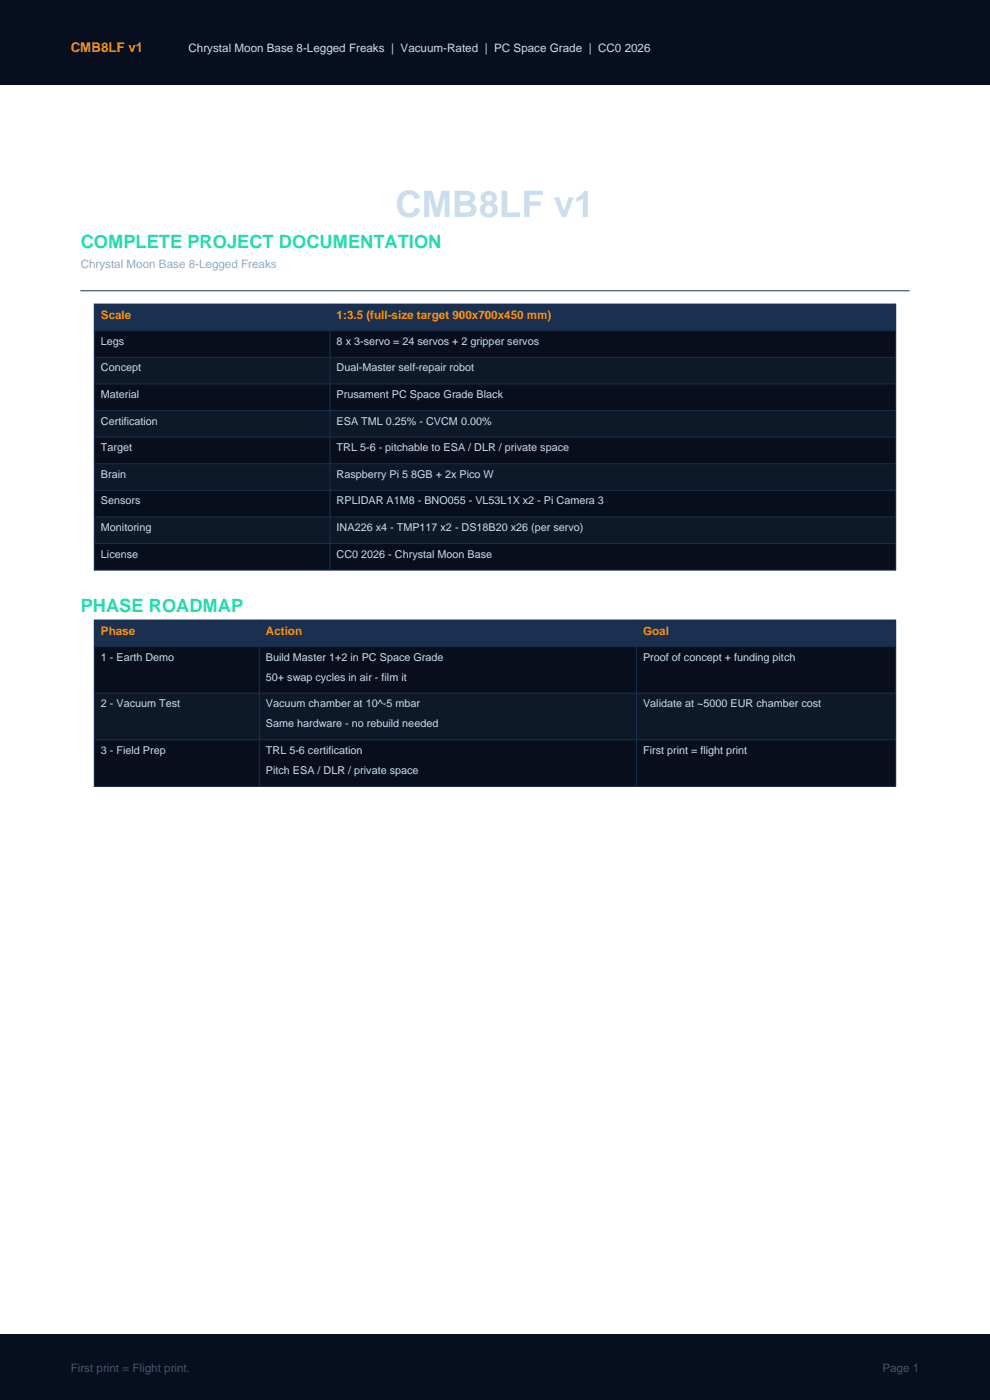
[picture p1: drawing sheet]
<svg xmlns="http://www.w3.org/2000/svg" width="210mm" height="297mm" viewBox="0 0 210 297" stroke-linecap="round" stroke-linejoin="round" font-family="sans-serif">
<defs><g id="words">
<text font-size="7.8" fill="#cde" x="83.9" y="46">CMB8LF v1</text>
<g font-size="3.9" fill="#2da">
<text x="17.1" y="52.7">COMPLETE PROJECT DOCUMENTATION</text>
<text x="17.1" y="129.8">PHASE ROADMAP</text>
</g>
<text font-size="2.8" fill="#ff8c00" x="15" y="11">CMB8LF v1</text>
<text font-size="2.5" fill="#cde" x="40" y="11">Chrystal Moon Base 8-Legged Freaks | Vacuum-Rated | PC Space Grade | CC0 2026</text>
<text font-size="2.5" fill="#8aabcc" x="17.1" y="56.9">Chrystal Moon Base 8-Legged Freaks</text>
<g font-size="2.5" fill="#ff8c00">
<text x="21.4" y="67.7">Scale</text>
<text x="71.4" y="67.7">1:3.5 (full-size target 900x700x450 mm)</text>
<text x="21.4" y="134.7">Phase</text>
<text x="56.4" y="134.7">Action</text>
<text x="136.4" y="134.7">Goal</text>
</g>
<g font-size="2.5" fill="#3a5878">
<text x="15" y="291">First print = Flight print.</text>
<text x="187.2" y="291">Page 1</text>
</g>
<g font-size="2.3" fill="#cde">
<text x="21.4" y="73.2">Legs</text>
<text x="71.4" y="73.2">8 x 3-servo = 24 servos + 2 gripper servos</text>
<text x="21.4" y="78.8">Concept</text>
<text x="71.4" y="78.8">Dual-Master self-repair robot</text>
<text x="21.4" y="84.4">Material</text>
<text x="71.4" y="84.4">Prusament PC Space Grade Black</text>
<text x="21.4" y="90.1">Certification</text>
<text x="21.4" y="95.7">Target</text>
<text x="71.4" y="90.1">ESA TML 0.25% - CVCM 0.00%</text>
<text x="71.4" y="95.7">TRL 5-6 - pitchable to ESA / DLR / private space</text>
<text x="21.4" y="101.4">Brain</text>
<text x="71.4" y="101.4">Raspberry Pi 5 8GB + 2x Pico W</text>
<text x="21.4" y="107">Sensors</text>
<text x="71.4" y="107">RPLIDAR A1M8 - BNO055 - VL53L1X x2 - Pi Camera 3</text>
<text x="21.4" y="112.7">Monitoring</text>
<text x="71.4" y="112.7">INA226 x4 - TMP117 x2 - DS18B20 x26 (per servo)</text>
<text x="21.4" y="118.3">License</text>
<text x="71.4" y="118.3">CC0 2026 - Chrystal Moon Base</text>
<text x="21.4" y="140.2">1 - Earth Demo</text>
<text x="56.4" y="140.2">Build Master 1+2 in PC Space Grade</text>
<text x="136.4" y="140.2">Proof of concept + funding pitch</text>
<text x="56.4" y="144.4">50+ swap cycles in air - film it</text>
<text x="21.4" y="150.1">2 - Vacuum Test</text>
<text x="56.4" y="150.1">Vacuum chamber at 10^-5 mbar</text>
<text x="56.4" y="154.3">Same hardware - no rebuild needed</text>
<text x="136.4" y="150.1">Validate at ~5000 EUR chamber cost</text>
<text x="21.4" y="159.9">3 - Field Prep</text>
<text x="56.4" y="159.9">TRL 5-6 certification</text>
<text x="136.4" y="159.9">First print = flight print</text>
<text x="56.4" y="164.2">Pitch ESA / DLR / private space</text>
</g>
</g></defs>
<g fill="#070e1e">
<path d="M0 0h210v18h-210z" fill-rule="evenodd"/>
<path d="M0 283h210v14h-210z" fill-rule="evenodd"/>
</g>
<path d="M17.1 61.7h175.8" fill="none" stroke="#1a3050" stroke-width=".21"/>
<path d="M20 64.5h170v5.7h-170z" fill-rule="evenodd" fill="#1a3050"/>
<g fill="#080e1c">
<path d="M20 70.2h170v50.8h-170z" fill-rule="evenodd"/>
<path d="M20 70.2h170v5.6h-170z" fill-rule="evenodd"/>
</g>
<path d="M20 75.8h170v5.6h-170z" fill-rule="evenodd" fill="#0d1828"/>
<path d="M20 81.4h170v5.7h-170z" fill-rule="evenodd" fill="#080e1c"/>
<path d="M20 87.1h170v5.6h-170z" fill-rule="evenodd" fill="#0d1828"/>
<path d="M20 92.7h170v5.7h-170z" fill-rule="evenodd" fill="#080e1c"/>
<path d="M20 98.4h170v5.6h-170z" fill-rule="evenodd" fill="#0d1828"/>
<path d="M20 104h170v5.7h-170z" fill-rule="evenodd" fill="#080e1c"/>
<path d="M20 109.7h170v5.6h-170z" fill-rule="evenodd" fill="#0d1828"/>
<path d="M20 115.3h170v5.7h-170z" fill-rule="evenodd" fill="#080e1c"/>
<path d="M20 64.5h170v56.5h-170zM20 70.2h170M20 75.8h170M70 64.5v56.5M20 81.4h170M20 87.1h170M20 92.7h170M20 98.4h170M20 104h170M20 109.7h170M20 115.3h170" fill="none" stroke="#1a3050" stroke-width=".21"/>
<path d="M20 131.5h170v5.7h-170z" fill-rule="evenodd" fill="#1a3050"/>
<g fill="#080e1c">
<path d="M20 137.2h170v29.6h-170z" fill-rule="evenodd"/>
<path d="M20 137.2h170v9.9h-170z" fill-rule="evenodd"/>
</g>
<path d="M20 147.1h170v9.8h-170z" fill-rule="evenodd" fill="#0d1828"/>
<path d="M20 156.9h170v9.9h-170z" fill-rule="evenodd" fill="#080e1c"/>
<path d="M20 131.5h170v35.3h-170zM20 137.2h170M55 131.5v35.3M135 131.5v35.3M20 147.1h170M20 156.9h170" fill="none" stroke="#1a3050" stroke-width=".21"/>
<use href="#words"/>
</svg>
